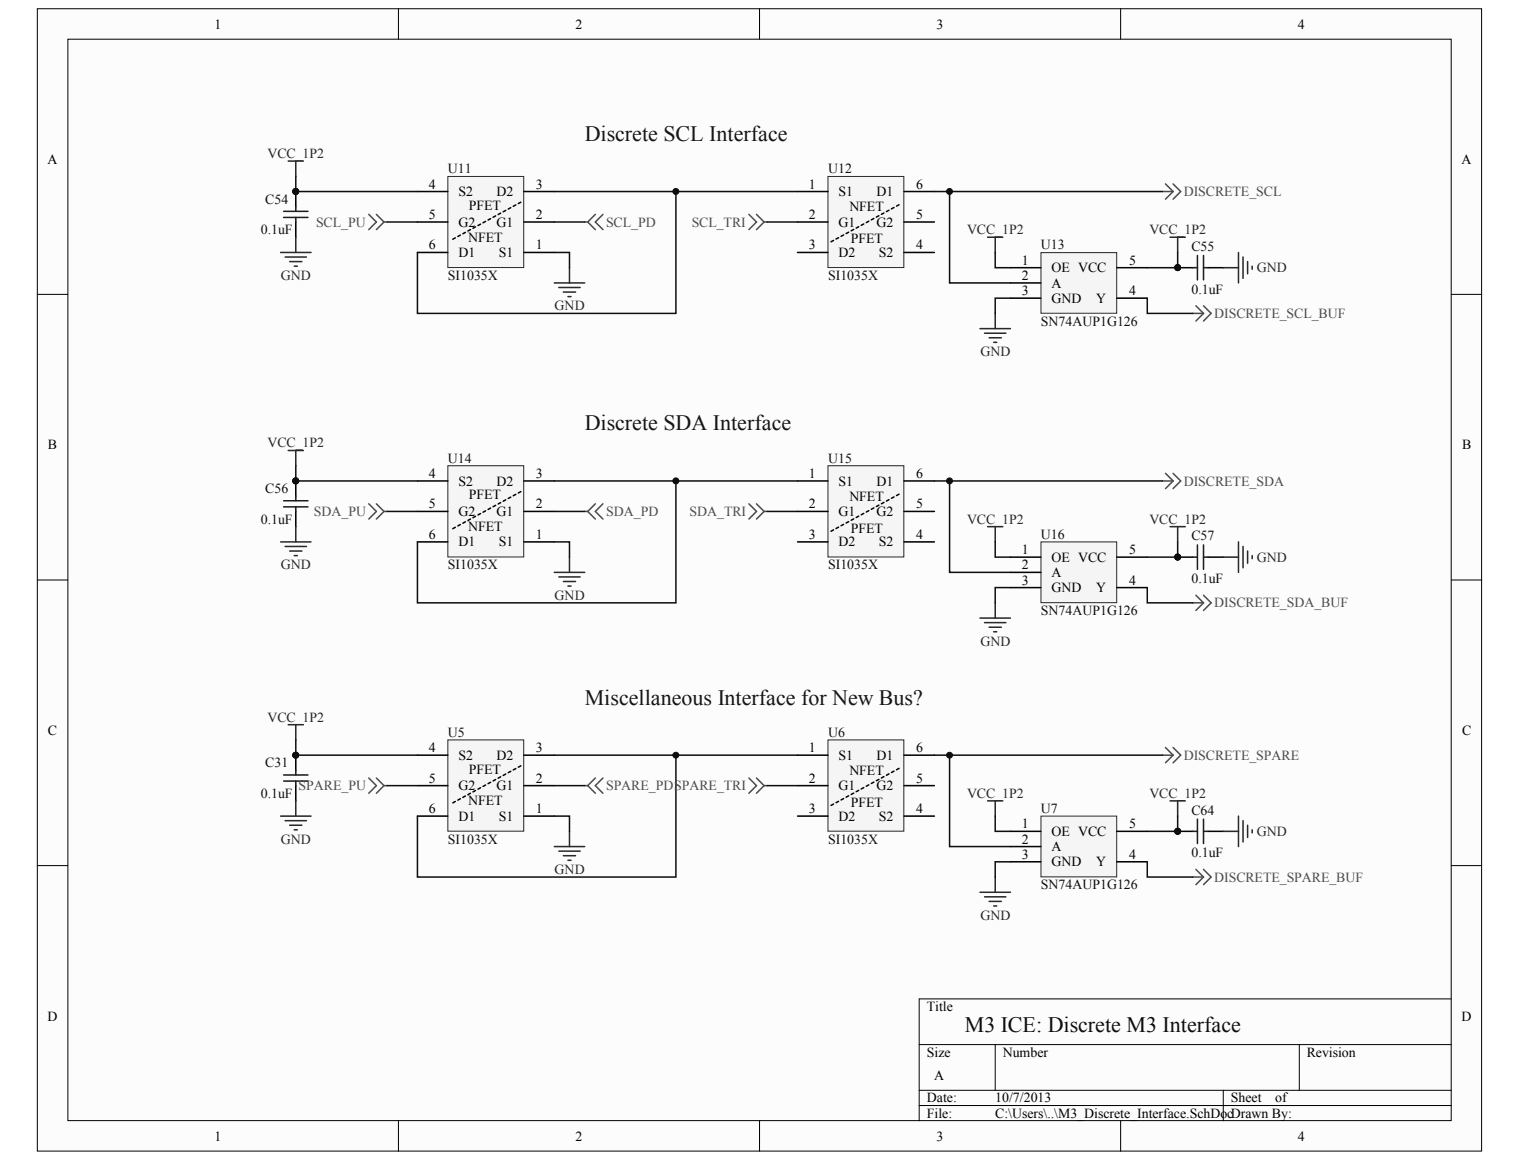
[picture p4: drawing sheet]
<svg xmlns="http://www.w3.org/2000/svg" width="269mm" height="205mm" viewBox="0 0 269 205" stroke-linecap="round" stroke-linejoin="round" font-family="sans-serif">
<defs><g id="words">
<g font-size="3.9" fill="#151515">
<text x="103.1" y="24.9">Discrete SCL Interface</text>
<text x="103.1" y="75.9">Discrete SDA Interface</text>
<text x="103.1" y="124.3">Miscellaneous Interface for New Bus?</text>
</g>
<text font-size="3.9" fill="#0e0e0e" x="170.2" y="182.1">M3 ICE: Discrete M3 Interface</text>
<g font-size="2.4">
<text x="37.8" y="5.1">1</text>
<text x="101.5" y="5.1">2</text>
<text x="165.2" y="5.1">3</text>
<text x="228.9" y="5.1">4</text>
<text x="8.4" y="28.9">A</text>
<text x="257.8" y="28.9">A</text>
<text x="75.6" y="33.3">4</text>
<text x="80.9" y="34.6">S2</text>
<text x="87.6" y="34.6">D2</text>
<text x="94.5" y="33.3">3</text>
<text x="142.7" y="33.3">1</text>
<text x="147.9" y="34.6">S1</text>
<text x="154.6" y="34.6">D1</text>
<text x="161.6" y="33.3">6</text>
<text x="75.6" y="38.6">5</text>
<text x="80.9" y="40">G2</text>
<text x="82.7" y="37">PFET</text>
<text x="87.6" y="40">G1</text>
<text x="94.5" y="38.6">2</text>
<text x="142.7" y="38.6">2</text>
<text x="147.9" y="40">G1</text>
<text x="149.8" y="37.3">NFET</text>
<text x="154.6" y="40">G2</text>
<text x="161.6" y="38.6">5</text>
<text x="75.6" y="44">6</text>
<text x="80.9" y="45.3">D1</text>
<text x="82.6" y="42.7">NFET</text>
<text x="88" y="45.3">S1</text>
<text x="94.5" y="44">1</text>
<text x="142.7" y="44">3</text>
<text x="147.9" y="45.3">D2</text>
<text x="150.1" y="42.9">PFET</text>
<text x="155" y="45.3">S2</text>
<text x="161.6" y="44">4</text>
<text x="180.2" y="46.7">1</text>
<text x="199.1" y="46.7">5</text>
<text x="180.2" y="49.4">2</text>
<text x="180.2" y="52">3</text>
<text x="185.5" y="48">OE VCC</text>
<text x="185.5" y="50.7">A</text>
<text x="185.5" y="53.4">GND</text>
<text x="193.4" y="53.4">Y</text>
<text x="199.1" y="52">4</text>
<text x="8.4" y="79.3">B</text>
<text x="257.9" y="79.3">B</text>
<text x="75.6" y="84.3">4</text>
<text x="75.6" y="89.7">5</text>
<text x="80.9" y="85.7">S2</text>
<text x="82.7" y="88.1">PFET</text>
<text x="87.6" y="85.7">D2</text>
<text x="94.5" y="89.7">2</text>
<text x="94.5" y="84.3">3</text>
<text x="142.7" y="84.3">1</text>
<text x="142.7" y="89.7">2</text>
<text x="147.9" y="85.7">S1</text>
<text x="149.8" y="88.3">NFET</text>
<text x="154.6" y="85.7">D1</text>
<text x="161.6" y="89.7">5</text>
<text x="161.6" y="84.3">6</text>
<text x="75.6" y="95.1">6</text>
<text x="80.9" y="91">G2</text>
<text x="82.6" y="93.7">NFET</text>
<text x="87.6" y="91">G1</text>
<text x="94.5" y="95.1">1</text>
<text x="142.7" y="95.1">3</text>
<text x="147.9" y="91">G1</text>
<text x="150.1" y="94">PFET</text>
<text x="154.6" y="91">G2</text>
<text x="161.6" y="95.1">4</text>
<text x="80.9" y="96.4">D1</text>
<text x="88" y="96.4">S1</text>
<text x="147.9" y="96.4">D2</text>
<text x="155" y="96.4">S2</text>
<text x="180.2" y="97.7">1</text>
<text x="180.2" y="100.4">2</text>
<text x="185.5" y="99.1">OE VCC</text>
<text x="185.5" y="101.8">A</text>
<text x="199.1" y="97.7">5</text>
<text x="180.2" y="103.1">3</text>
<text x="185.5" y="104.5">GND</text>
<text x="193.4" y="104.5">Y</text>
<text x="199.1" y="103.1">4</text>
<text x="8.4" y="129.7">C</text>
<text x="257.9" y="129.7">C</text>
<text x="75.6" y="132.7">4</text>
<text x="80.9" y="134">S2</text>
<text x="82.7" y="136.5">PFET</text>
<text x="87.6" y="134">D2</text>
<text x="94.5" y="132.7">3</text>
<text x="142.7" y="132.7">1</text>
<text x="147.9" y="134">S1</text>
<text x="149.8" y="136.7">NFET</text>
<text x="154.6" y="134">D1</text>
<text x="161.6" y="132.7">6</text>
<text x="75.6" y="138.1">5</text>
<text x="75.6" y="143.4">6</text>
<text x="80.9" y="139.4">G2</text>
<text x="82.6" y="142.1">NFET</text>
<text x="87.6" y="139.4">G1</text>
<text x="94.5" y="143.4">1</text>
<text x="94.5" y="138.1">2</text>
<text x="142.7" y="138.1">2</text>
<text x="142.7" y="143.4">3</text>
<text x="147.9" y="139.4">G1</text>
<text x="150.1" y="142.4">PFET</text>
<text x="154.6" y="139.4">G2</text>
<text x="161.6" y="143.4">4</text>
<text x="161.6" y="138.1">5</text>
<text x="80.9" y="144.8">D1</text>
<text x="88" y="144.8">S1</text>
<text x="147.9" y="144.8">D2</text>
<text x="155" y="144.8">S2</text>
<text x="180.2" y="146.1">1</text>
<text x="180.2" y="148.8">2</text>
<text x="185.5" y="147.5">OE VCC</text>
<text x="199.1" y="146.1">5</text>
<text x="180.2" y="151.5">3</text>
<text x="185.5" y="150.1">A</text>
<text x="185.5" y="152.8">GND</text>
<text x="193.4" y="152.8">Y</text>
<text x="199.1" y="151.5">4</text>
<text x="163.5" y="178.3">Title</text>
<text x="8.4" y="180">D</text>
<text x="257.8" y="180">D</text>
<text x="163.5" y="186.4">Size</text>
<text x="164.8" y="190.5">A</text>
<text x="176.9" y="186.4">Number</text>
<text x="230.5" y="186.4">Revision</text>
<text x="163.5" y="194.5">Date:</text>
<text x="163.5" y="197.2">File:</text>
<text x="175.6" y="194.5">10/7/2013</text>
<text x="175.6" y="197.2">C:\Users\..\M3_Discrete_Interface.SchDocDrawn By:</text>
<text x="217.1" y="194.5">Sheet</text>
<text x="224.9" y="194.5">of</text>
<text x="37.8" y="201.2">1</text>
<text x="101.5" y="201.2">2</text>
<text x="165.2" y="201.2">3</text>
<text x="228.9" y="201.2">4</text>
</g>
<g font-size="2.4" fill="#262626">
<text x="47.2" y="27.9">VCC_1P2</text>
<text x="170.6" y="41.3">VCC_1P2</text>
<text x="202.7" y="41.3">VCC_1P2</text>
<text x="49.5" y="49.4">GND</text>
<text x="221.7" y="48">GND</text>
<text x="97.8" y="54.7">GND</text>
<text x="172.9" y="62.8">GND</text>
<text x="47.2" y="78.9">VCC_1P2</text>
<text x="170.6" y="92.4">VCC_1P2</text>
<text x="202.7" y="92.4">VCC_1P2</text>
<text x="49.5" y="100.4">GND</text>
<text x="221.7" y="99.1">GND</text>
<text x="97.8" y="105.8">GND</text>
<text x="172.9" y="113.9">GND</text>
<text x="47.2" y="127.3">VCC_1P2</text>
<text x="170.6" y="140.7">VCC_1P2</text>
<text x="202.7" y="140.7">VCC_1P2</text>
<text x="49.5" y="148.8">GND</text>
<text x="221.7" y="147.5">GND</text>
<text x="97.8" y="154.2">GND</text>
<text x="172.9" y="162.2">GND</text>
</g>
<g font-size="2.4" fill="#0e0e0e">
<text x="46.8" y="35.9">C54</text>
<text x="79" y="30.6">U11</text>
<text x="146.1" y="30.6">U12</text>
<text x="46" y="41.3">0.1uF</text>
<text x="183.6" y="44">U13</text>
<text x="210.2" y="44.3">C55</text>
<text x="79" y="49.4">SI1035X</text>
<text x="146.1" y="49.4">SI1035X</text>
<text x="210.2" y="51.8">0.1uF</text>
<text x="183.6" y="57.4">SN74AUP1G126</text>
<text x="79" y="81.6">U14</text>
<text x="146.1" y="81.6">U15</text>
<text x="46.8" y="87">C56</text>
<text x="46" y="92.4">0.1uF</text>
<text x="183.6" y="95.1">U16</text>
<text x="210.2" y="95.3">C57</text>
<text x="79" y="100.4">SI1035X</text>
<text x="146.1" y="100.4">SI1035X</text>
<text x="210.2" y="102.8">0.1uF</text>
<text x="183.6" y="108.5">SN74AUP1G126</text>
<text x="79" y="130">U5</text>
<text x="146.1" y="130">U6</text>
<text x="46.8" y="135.4">C31</text>
<text x="46" y="140.7">0.1uF</text>
<text x="183.6" y="143.4">U7</text>
<text x="210.2" y="143.7">C64</text>
<text x="79" y="148.8">SI1035X</text>
<text x="146.1" y="148.8">SI1035X</text>
<text x="210.2" y="151.2">0.1uF</text>
<text x="183.6" y="156.9">SN74AUP1G126</text>
</g>
<g font-size="2.4" fill="#4c4c4c">
<text x="208.8" y="34.6">DISCRETE_SCL</text>
<text x="55.7" y="40">SCL_PU</text>
<text x="106.9" y="40">SCL_PD</text>
<text x="122" y="40">SCL_TRI</text>
<text x="214.2" y="56.1">DISCRETE_SCL_BUF</text>
<text x="208.8" y="85.7">DISCRETE_SDA</text>
<text x="55.4" y="91">SDA_PU</text>
<text x="106.9" y="91">SDA_PD</text>
<text x="121.6" y="91">SDA_TRI</text>
<text x="214.2" y="107.1">DISCRETE_SDA_BUF</text>
<text x="208.8" y="134">DISCRETE_SPARE</text>
<text x="52.7" y="139.4">SPARE_PU</text>
<text x="106.9" y="139.4">SPARE_PDSPARE_TRI</text>
<text x="214.2" y="155.5">DISCRETE_SPARE_BUF</text>
</g>
</g></defs>
<g fill="#fcfcfc" stroke="#000" stroke-width=".18">
<path d="M6.6 1.5h254.7v201.5h-254.7z"/>
<path d="M12 6.9h244v190.8h-244z"/>
</g>
<g fill="none" stroke="#000" stroke-width=".18">
<path d="M70.3 1.5v5.4M134 1.5v5.4M197.7 1.5v5.4M6.6 51.9h5.3M256 51.9h5.4M6.6 102.3h5.3M256 102.3h5.4M6.6 152.7h5.3M256 152.7h5.4M256 176.2h-93.9v21.5M70.3 197.7v5.4M134 197.7v5.4"/>
<path d="M162.1 184.3h93.9M162.1 192.3h93.9M162.1 195h93.9M175.5 184.3v8M197.7 197.7v5.4M215.8 192.3v5.4M229.2 184.3v8"/>
</g>
<path d="M79 82.2h13.4v16h-13.4z" fill="#f5f5f5" stroke="#262626" stroke-width=".18"/>
<path d="M73.6 95.6h5.4M73.6 90.2h5.4M73.6 84.8h5.4M92.4 95.6h5.4M92.4 90.2h5.4M92.4 84.8h5.4" fill="none" stroke="#000" stroke-width=".27"/>
<path d="M91.9 86.7l-12.4 6.7" fill="none" stroke="#000" stroke-width=".27" stroke-dasharray=".5 .5"/>
<path d="M146 82.2h13.4v16h-13.4z" fill="#f5f5f5" stroke="#262626" stroke-width=".18"/>
<path d="M52.2 84.8v2.7M52.2 90.2v2.7M140.7 84.8h5.3M140.7 90.2h5.3M140.7 95.6h5.3M159.5 84.8h5.3M159.5 90.2h5.3M159.5 95.6h5.3" fill="none" stroke="#000" stroke-width=".27"/>
<path d="M146.6 93.7l12.3-6.7" fill="none" stroke="#000" stroke-width=".27" stroke-dasharray=".5 .5"/>
<path d="M50.8 79.5h2.7M52.2 79.5v2.7M49.5 95.6h5.4M50.3 96.4h3.8M51.1 97.2h2.1M51.9 98h.5M52.2 92.9v2.7M100.5 98.3v2.7M97.8 101h5.3M98.6 101.8h3.7M99.4 102.6h2.1M100.2 103.4h.5" fill="none" stroke="#262626" stroke-width=".27"/>
<path d="M52.2 82.2v2.6h21.4M68.3 90.2h5.3M97.8 95.6h2.7v2.7M97.8 90.2h5.3M97.8 84.8h42.9M119.2 84.8v21.5h-45.6v-10.7M135.3 90.2h5.4" fill="none" stroke="#0e0e0e" stroke-width=".27"/>
<g fill="#0e0e0e" stroke="#0e0e0e" stroke-width=".18">
<circle cx="119.2" cy="84.8" r=".52"/>
<circle cx="52.2" cy="84.8" r=".52"/>
</g>
<g fill="none" stroke="#4c4c4c" stroke-width=".27">
<path d="M65 88.9l1.4 1.3-1.4 1.4M66.4 88.9l1.3 1.3M67.7 90.2h.6M67.7 90.2l-1.3 1.4M103.1 90.2h.6M103.7 90.2l1.3 1.4M105 88.9l-1.3 1.3M106.4 88.9l-1.4 1.3 1.4 1.4M132.1 88.9l1.3 1.3-1.3 1.4M133.4 88.9l1.4 1.3M134.8 90.2l-1.4 1.4M134.8 90.2h.5"/>
<path d="M205 84.8h1.9M205.6 83.5l1.3 1.3M206.9 84.8l-1.3 1.4M206.9 83.5l1.4 1.3-1.4 1.4"/>
</g>
<path d="M50 88.3h4.3M50 89.4h4.3M52.2 87.5v.8M52.2 89.4v.8" fill="none" stroke="#1c1c1c" stroke-width=".27"/>
<path d="M183.6 95.6h13.4v10.7h-13.4z" fill="#f5f5f5" stroke="#262626" stroke-width=".18"/>
<path d="M178.2 98.3h5.4M197 98.3h5.4M207.7 98.3h2.7M213.1 98.3h2.7M178.2 101h5.4M178.2 103.6h5.4M197 103.6h5.4" fill="none" stroke="#000" stroke-width=".27"/>
<path d="M164.8 84.8h40.2M167.5 84.8v16.2h10.7M175.5 95.6v2.7h2.7M207.7 95.6v2.7h-5.3M178.2 103.6h-2.7v2.7M202.4 103.6v2.7h8" fill="none" stroke="#0e0e0e" stroke-width=".27"/>
<g fill="none" stroke="#262626" stroke-width=".27">
<path d="M174.2 92.9h2.7M175.5 92.9v2.7M206.4 92.9h2.7M207.7 92.9v2.7M215.8 98.3h2.7M218.5 95.6v5.4M219.3 96.4v3.8M220.1 97.2v2.1M220.9 98v.5M172.9 109h5.3M173.7 109.8h3.7M174.5 110.6h2.1"/>
<path d="M175.3 111.4h.5M175.5 106.3v2.7"/>
</g>
<g fill="#0e0e0e" stroke="#0e0e0e" stroke-width=".18">
<circle cx="207.7" cy="98.3" r=".52"/>
<circle cx="167.5" cy="84.8" r=".52"/>
</g>
<path d="M210.4 106.3h1.9M210.9 105l1.4 1.3M212.3 106.3l-1.4 1.4M212.3 105l1.3 1.3-1.3 1.4" fill="none" stroke="#4c4c4c" stroke-width=".27"/>
<path d="M210.4 98.3h.8M211.2 96.1v4.3M212.3 96.1v4.3M212.3 98.3h.8" fill="none" stroke="#1c1c1c" stroke-width=".27"/>
<path d="M79 31.1h13.4v16.1h-13.4z" fill="#f5f5f5" stroke="#262626" stroke-width=".18"/>
<path d="M73.6 39.2h5.4M73.6 33.8h5.4M92.4 39.2h5.4M92.4 33.8h5.4M73.6 44.5h5.4M92.4 44.5h5.4" fill="none" stroke="#000" stroke-width=".27"/>
<path d="M91.9 35.7l-12.4 6.7" fill="none" stroke="#000" stroke-width=".27" stroke-dasharray=".5 .5"/>
<path d="M146 31.1h13.4v16.1h-13.4z" fill="#f5f5f5" stroke="#262626" stroke-width=".18"/>
<path d="M52.2 33.8v2.7M52.2 39.2v2.6M140.7 33.8h5.3M140.7 39.2h5.3M159.5 33.8h5.3M159.5 39.2h5.3M140.7 44.5h5.3M159.5 44.5h5.3" fill="none" stroke="#000" stroke-width=".27"/>
<path d="M146.6 42.7l12.3-6.8" fill="none" stroke="#000" stroke-width=".27" stroke-dasharray=".5 .5"/>
<path d="M50.8 28.4h2.7M52.2 28.4v2.7M49.5 44.5h5.4M50.3 45.3h3.8M51.1 46.1h2.1M51.9 47h.5M52.2 41.8v2.7M97.8 49.9h5.3M98.6 50.7h3.7M99.4 51.5h2.1M100.2 52.3h.5M100.5 47.2v2.7" fill="none" stroke="#262626" stroke-width=".27"/>
<path d="M52.2 31.1v2.7h21.4M68.3 39.2h5.3M97.8 39.2h5.3M97.8 33.8h42.9M119.2 33.8v21.5h-45.6v-10.8M135.3 39.2h5.4M97.8 44.5h2.7v2.7" fill="none" stroke="#0e0e0e" stroke-width=".27"/>
<g fill="#0e0e0e" stroke="#0e0e0e" stroke-width=".18">
<circle cx="119.2" cy="33.8" r=".52"/>
<circle cx="52.2" cy="33.8" r=".52"/>
</g>
<g fill="none" stroke="#4c4c4c" stroke-width=".27">
<path d="M65 37.8l1.4 1.4-1.4 1.3M66.4 37.8l1.3 1.4M67.7 39.2h.6M67.7 39.2l-1.3 1.3M103.1 39.2h.6M103.7 39.2l1.3 1.3M105 37.8l-1.3 1.4M106.4 37.8l-1.4 1.4 1.4 1.3M132.1 37.8l1.3 1.4-1.3 1.3M133.4 37.8l1.4 1.4M134.8 39.2l-1.4 1.3M134.8 39.2h.5"/>
<path d="M205 33.8h1.9M205.6 32.4l1.3 1.4M206.9 33.8l-1.3 1.3M206.9 32.4l1.4 1.4-1.4 1.3"/>
</g>
<path d="M50 37.3h4.3M50 38.4h4.3M52.2 36.5v.8M52.2 38.4v.8" fill="none" stroke="#1c1c1c" stroke-width=".27"/>
<path d="M183.6 44.6h13.4v10.7h-13.4z" fill="#f5f5f5" stroke="#262626" stroke-width=".18"/>
<path d="M178.2 47.2h5.4M178.2 49.9h5.4M178.2 52.6h5.4M197 47.2h5.4M197 52.6h5.4M207.7 47.2h2.7M213.1 47.2h2.7" fill="none" stroke="#000" stroke-width=".27"/>
<path d="M164.8 33.8h40.2M167.5 33.8v16.1h10.7M175.5 44.5v2.7h2.7M178.2 52.6h-2.7v2.7M202.4 52.6v2.7h8M207.7 44.5v2.7h-5.3" fill="none" stroke="#0e0e0e" stroke-width=".27"/>
<g fill="none" stroke="#262626" stroke-width=".27">
<path d="M172.9 58h5.3M173.7 58.8h3.7M174.2 41.8h2.7M174.5 59.6h2.1M175.5 41.8v2.7M175.5 55.3v2.7M206.4 41.8h2.7M207.7 41.8v2.7M215.8 47.2h2.7M218.5 44.5v5.4M219.3 45.3v3.8M220.1 46.1v2.2"/>
<path d="M220.9 47v.5M175.3 60.4h.5"/>
</g>
<g fill="#0e0e0e" stroke="#0e0e0e" stroke-width=".18">
<circle cx="207.7" cy="47.2" r=".52"/>
<circle cx="167.5" cy="33.8" r=".52"/>
</g>
<path d="M210.4 55.3h1.9M210.9 53.9l1.4 1.4M212.3 55.3l-1.4 1.3M212.3 53.9l1.3 1.4-1.3 1.3" fill="none" stroke="#4c4c4c" stroke-width=".27"/>
<path d="M210.4 47.2h.8M211.2 45.1v4.3M212.3 45.1v4.3M212.3 47.2h.8" fill="none" stroke="#1c1c1c" stroke-width=".27"/>
<path d="M79 130.5h13.4v16.1h-13.4z" fill="#f5f5f5" stroke="#262626" stroke-width=".18"/>
<path d="M73.6 138.6h5.4M73.6 133.2h5.4M92.4 138.6h5.4M92.4 133.2h5.4M73.6 144h5.4M92.4 144h5.4" fill="none" stroke="#000" stroke-width=".27"/>
<path d="M91.9 135.1l-12.4 6.7" fill="none" stroke="#000" stroke-width=".27" stroke-dasharray=".5 .5"/>
<path d="M146 130.5h13.4v16.1h-13.4z" fill="#f5f5f5" stroke="#262626" stroke-width=".18"/>
<path d="M52.2 133.2v2.7M52.2 138.6v2.7M140.7 133.2h5.3M140.7 138.6h5.3M159.5 133.2h5.3M159.5 138.6h5.3M140.7 144h5.3M159.5 144h5.3" fill="none" stroke="#000" stroke-width=".27"/>
<path d="M146.6 142.1l12.3-6.7" fill="none" stroke="#000" stroke-width=".27" stroke-dasharray=".5 .5"/>
<path d="M50.8 127.8h2.7M52.2 127.8v2.7M49.5 144h5.4M50.3 144.8h3.8M51.1 145.6h2.1M51.9 146.4h.5M52.2 141.3v2.7M97.8 149.3h5.3M98.6 150.1h3.7M99.4 150.9h2.1M100.2 151.7h.5M100.5 146.6v2.7" fill="none" stroke="#262626" stroke-width=".27"/>
<path d="M52.2 130.5v2.7h21.4M68.3 138.6h5.3M97.8 138.6h5.3M97.8 133.2h42.9M119.2 133.2v21.5h-45.6v-10.7M135.3 138.6h5.4M97.8 144h2.7v2.6" fill="none" stroke="#0e0e0e" stroke-width=".27"/>
<g fill="#0e0e0e" stroke="#0e0e0e" stroke-width=".18">
<circle cx="119.2" cy="133.2" r=".52"/>
<circle cx="52.2" cy="133.2" r=".52"/>
</g>
<g fill="none" stroke="#4c4c4c" stroke-width=".27">
<path d="M65 137.2l1.4 1.4-1.4 1.3M66.4 137.2l1.3 1.4M67.7 138.6h.6M67.7 138.6l-1.3 1.3M103.1 138.6h.6M103.7 138.6l1.3 1.3M105 137.2l-1.3 1.4M106.4 137.2l-1.4 1.4 1.4 1.3M132.1 137.2l1.3 1.4-1.3 1.3M133.4 137.2l1.4 1.4M134.8 138.6l-1.4 1.3M134.8 138.6h.5"/>
<path d="M205 133.2h1.9M205.6 131.9l1.3 1.3M206.9 133.2l-1.3 1.3M206.9 131.9l1.4 1.3-1.4 1.3"/>
</g>
<path d="M50 136.7h4.3M50 137.8h4.3M52.2 135.9v.8M52.2 137.8v.8" fill="none" stroke="#1c1c1c" stroke-width=".27"/>
<path d="M183.6 144h13.4v10.7h-13.4z" fill="#f5f5f5" stroke="#262626" stroke-width=".18"/>
<path d="M178.2 146.6h5.4M178.2 149.3h5.4M178.2 152h5.4M197 146.6h5.4M197 152h5.4M207.7 146.6h2.7M213.1 146.6h2.7" fill="none" stroke="#000" stroke-width=".27"/>
<path d="M164.8 133.2h40.2M167.5 133.2v16.1h10.7M175.5 144v2.6h2.7M178.2 152h-2.7v2.7M202.4 152v2.7h8M207.7 144v2.6h-5.3" fill="none" stroke="#0e0e0e" stroke-width=".27"/>
<g fill="none" stroke="#262626" stroke-width=".27">
<path d="M172.9 157.4h5.3M173.7 158.2h3.7M174.2 141.3h2.7M174.5 159h2.1M175.3 159.8h.5M175.5 141.3v2.7M175.5 154.7v2.7M206.4 141.3h2.7M207.7 141.3v2.7M215.8 146.6h2.7M218.5 144v5.3M219.3 144.8v3.7"/>
<path d="M220.1 145.6v2.1M220.9 146.4v.5"/>
</g>
<g fill="#0e0e0e" stroke="#0e0e0e" stroke-width=".18">
<circle cx="207.7" cy="146.6" r=".52"/>
<circle cx="167.5" cy="133.2" r=".52"/>
</g>
<path d="M210.4 154.7h1.9M210.9 153.4l1.4 1.3M212.3 154.7l-1.4 1.3M212.3 153.4l1.3 1.3-1.3 1.3" fill="none" stroke="#4c4c4c" stroke-width=".27"/>
<path d="M210.4 146.6h.8M211.2 144.5v4.3M212.3 144.5v4.3M212.3 146.6h.8" fill="none" stroke="#1c1c1c" stroke-width=".27"/>
<use href="#words"/>
</svg>
